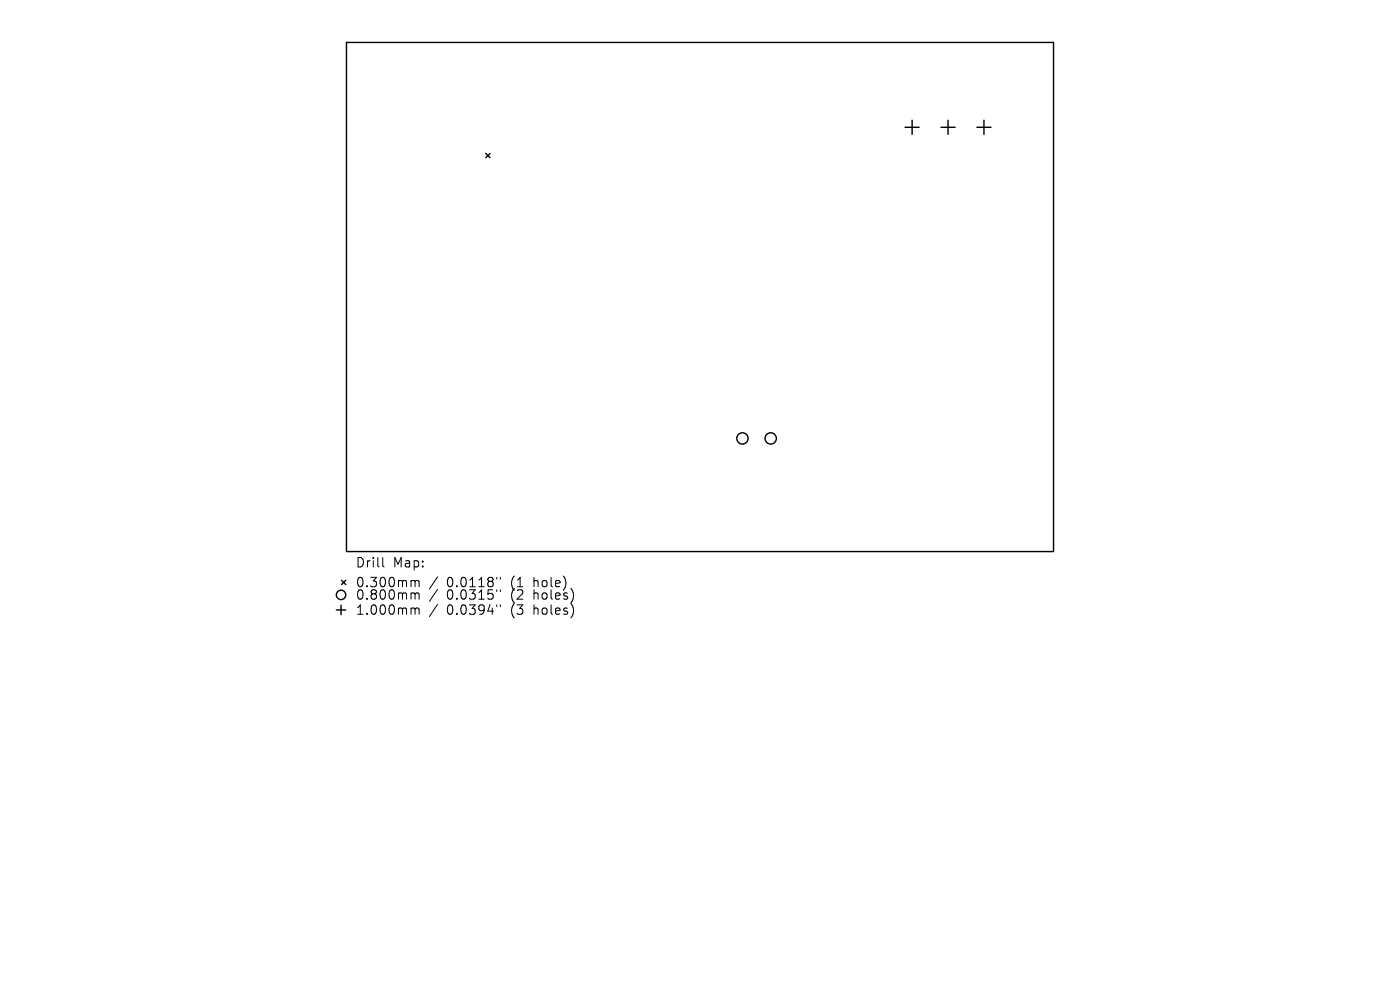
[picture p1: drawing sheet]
<svg xmlns="http://www.w3.org/2000/svg" width="297mm" height="210mm" viewBox="0 0 297 210" stroke-linecap="round" stroke-linejoin="round" font-family="sans-serif">
<defs><g id="words">
<g font-size="2.8">
<text x="75.4" y="120.7">Drill</text>
<text x="75.4" y="124.9">0.300mm</text>
<text x="83.4" y="120.7">Map:</text>
<text x="94.8" y="124.9">0.0118&quot;</text>
<text x="108.5" y="124.9">(1</text>
<text x="113.5" y="124.9">hole)</text>
<text x="75.4" y="127.5">0.800mm</text>
<text x="75.4" y="130.7">1.000mm</text>
<text x="94.8" y="127.5">0.0315&quot;</text>
<text x="94.8" y="130.7">0.0394&quot;</text>
<text x="108.5" y="127.5">(2</text>
<text x="108.5" y="130.7">(3</text>
<text x="113.5" y="127.5">holes)</text>
<text x="113.5" y="130.7">holes)</text>
</g>
</g></defs>
<g fill="none" stroke="#000" stroke-width=".3">
<path d="M73.5 9h150v108h-150zM103.1 32.6l.9 .9M104 32.6l-.9 .9M192 27h3M193.5 25.5v3M199.6 27h3M201.1 25.5v3M207.2 27h3M208.7 25.5v3M71.4 129.4h2M72.4 128.4v2M72.5 123.1l.9 .9"/>
<path d="M73.4 123.1l-.9 .9"/>
<circle cx="157.5" cy="93" r="1.2"/>
<circle cx="163.5" cy="93" r="1.2"/>
<circle cx="72.4" cy="126.2" r="1"/>
</g>
<g fill="none" stroke="#000" stroke-width=".21">
<path d="M81.2 118.3v1.7l.3 .3M87.5 123.1h.3l.3 .3M87.5 125.8l.5 .1 .1 .2M87.5 129l.5 .1 .1 .2M88.1 123.4l.2-.3 .5 .1 .1 1.3M88.1 123.4v1.1M88.1 126.1v1M88.1 129.3v1M88.1 126.1l.2-.3 .5 .1 .1 1.2M88.1 129.3l.2-.3 .5 .1 .1 1.2M92.8 122.4l-1.7 2.5M92.8 125l-1.7 2.6"/>
<path d="M92.8 128.2l-1.7 2.6M105.4 122.5v.3M105.4 125.1v.4M105.4 128.3v.4M106.1 122.5v.3M106.1 125.1v.4M106.1 128.3v.4"/>
</g>
<use href="#words"/>
</svg>
